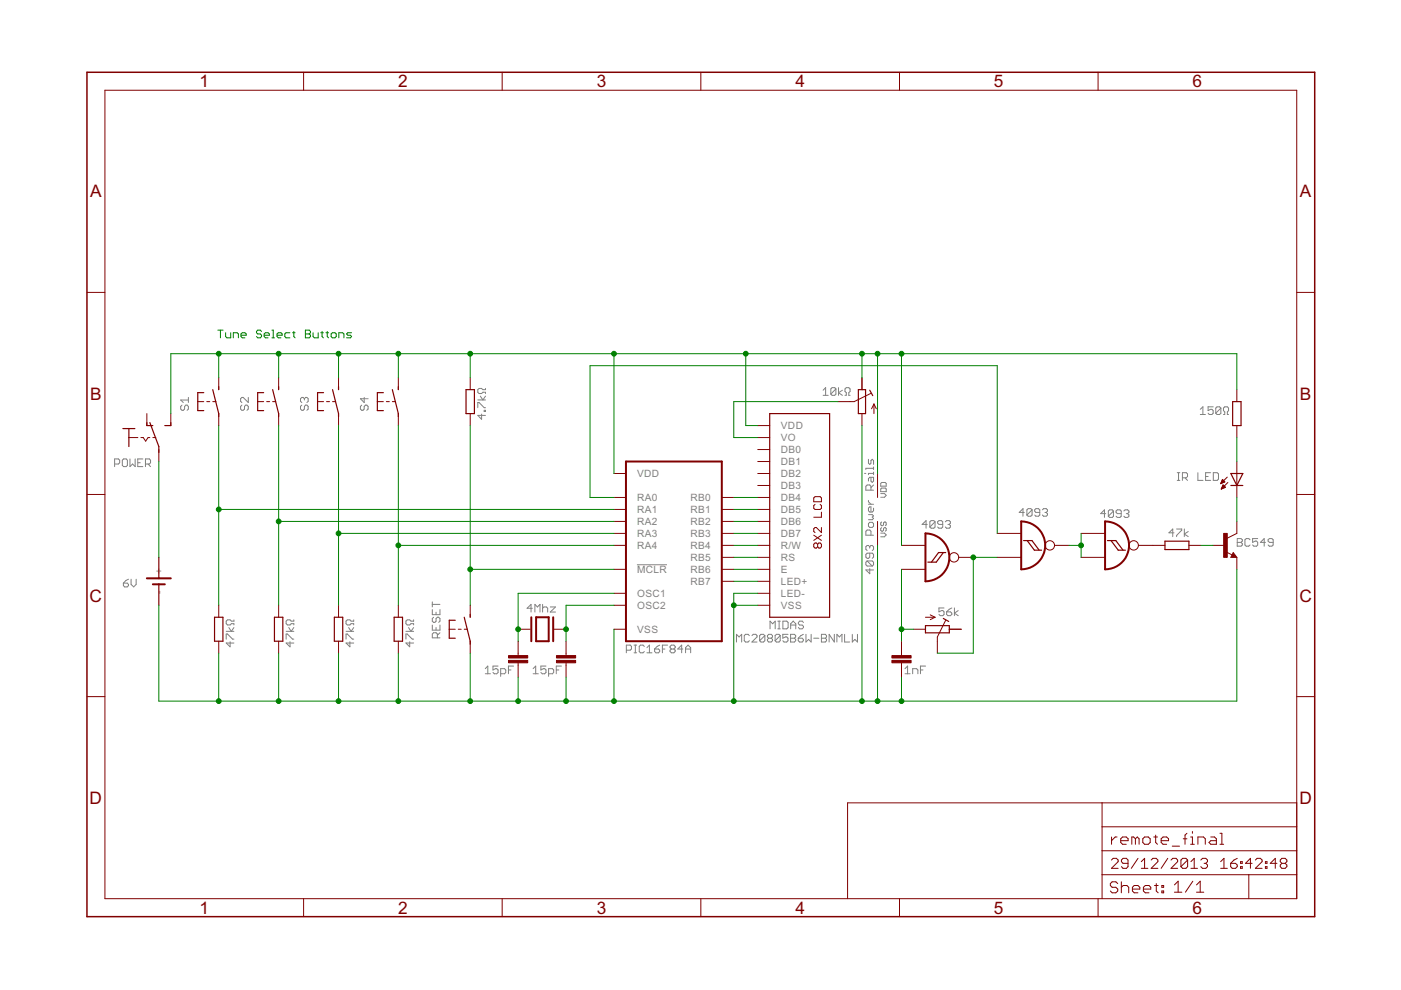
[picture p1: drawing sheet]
<svg xmlns="http://www.w3.org/2000/svg" width="297mm" height="210mm" viewBox="0 0 297 210" stroke-linecap="round" stroke-linejoin="round" font-family="sans-serif">
<defs><g id="words">
<g font-size="4.1" fill="#800000">
<text x="42.3" y="18.5">1</text>
<text x="84.4" y="18.5">2</text>
<text x="126.5" y="18.5">3</text>
<text x="168.6" y="18.5">4</text>
<text x="210.7" y="18.5">5</text>
<text x="252.9" y="18.5">6</text>
<text x="19.1" y="41.9">A</text>
<text x="275.6" y="41.9">A</text>
<text x="19.1" y="84.7">B</text>
<text x="275.6" y="84.7">B</text>
<text x="19" y="127.6">C</text>
<text x="275.5" y="127.6">C</text>
<text x="19" y="170.4">D</text>
<text x="275.5" y="170.4">D</text>
<text x="42.3" y="193.7">1</text>
<text x="84.4" y="193.7">2</text>
<text x="126.5" y="193.7">3</text>
<text x="168.6" y="193.7">4</text>
<text x="210.7" y="193.7">5</text>
<text x="252.9" y="193.7">6</text>
</g>
<g font-size="2.4" fill="#808080">
<text x="165.6" y="91">VDD</text>
<text x="165.6" y="93.5">VO</text>
<text x="135.1" y="101.2">VDD</text>
<text x="165.6" y="96.1">DB0</text>
<text x="165.6" y="98.6">DB1</text>
<text x="165.6" y="101.2">DB2</text>
<text x="135.1" y="106.2">RA0</text>
<text x="146.4" y="106.2">RB0</text>
<text x="165.6" y="103.7">DB3</text>
<text x="165.6" y="106.2">DB4</text>
<text x="135.1" y="108.8">RA1</text>
<text x="135.1" y="111.3">RA2</text>
<text x="135.1" y="113.9">RA3</text>
<text x="146.4" y="108.8">RB1</text>
<text x="146.4" y="111.3">RB2</text>
<text x="146.4" y="113.9">RB3</text>
<text x="165.6" y="108.8">DB5</text>
<text x="165.6" y="111.3">DB6</text>
<text x="165.6" y="113.9">DB7</text>
<text x="135.1" y="116.4">RA4</text>
<text x="146.4" y="116.4">RB4</text>
<text x="146.4" y="118.9">RB5</text>
<text x="165.6" y="116.4">R/W</text>
<text x="165.6" y="118.9">RS</text>
<text x="34.4" y="126" transform="rotate(-90 34.4 126)">-</text>
<text x="34.4" y="121.8" transform="rotate(-90 34.4 121.8)">+</text>
<text x="135.1" y="121.5">MCLR</text>
<text x="146.4" y="121.5">RB6</text>
<text x="146.4" y="124">RB7</text>
<text x="165.6" y="124">LED+</text>
<text x="165.6" y="121.5">E</text>
<text x="135.1" y="126.6">OSC1</text>
<text x="135.1" y="129.1">OSC2</text>
<text x="165.6" y="126.6">LED-</text>
<text x="165.6" y="129.1">VSS</text>
<text x="135.1" y="134.2">VSS</text>
</g>
</g></defs>
<g fill="none" stroke="#808080" stroke-width=".21">
<path d="M24.3 98.4h.8l.3-.3v-.5l-.3-.3h-.8v1.6M26.2 97.3h.6l.2 .3v1.1l-.2 .2h-.6l-.3-.2v-1.1zM27.6 97.3v1.6l.5-.5 .6 .5v-1.6M29.2 98.1h.5M30.3 97.3h-1.1v1.6h1.1M30.8 98.4h.9l.2-.3v-.5l-.2-.3h-.9v1.6M31.4 98.4l.5 .5M38.6 85.9l-.3 .3v.5l.3 .3h.3l.2-.3v-.5l.3-.3h.3l.2 .3v.5l-.2 .3M39.9 84.8h-1.6l.6 .5M39.9 84.3v1M51.3 85.9l-.3 .3v.5l.3 .3h.3l.2-.3v-.5l.3-.3h.3l.2 .3v.5l-.2 .3M52.6 84.3v1l-1-1h-.3l-.3 .2v.6l.3 .2"/>
<path d="M64 85.9l-.3 .3v.5l.3 .3h.3l.2-.3v-.5l.3-.3h.3l.2 .3v.5l-.2 .3M64.5 84.5l-.2-.2h-.3l-.3 .2v.6l.3 .2M64.5 84.5l.3-.2h.3l.2 .2v.6l-.2 .2M64.5 84.5v.3M76.7 85.9l-.3 .3v.5l.3 .3h.3l.2-.3v-.5l.3-.3h.3l.2 .3v.5l-.2 .3M77.2 84.3v1l-.8-.8h1.6M101.3 86.4v-1.1h.3l1.1 1.1h.2M101.3 84.8h1.6M101.8 84l.6 .8 .5-.8M102.1 87.8v1.1l-.8-.8h1.6M102.7 87h.2v.2h-.2zM102.9 82.4v.2h-.5l-.3-.2h-.5l-.3 .2v.6l.3 .2h.5l.3-.2h.5v.2"/>
<path d="M174.5 82.7l.5-.5v1.6M174.5 83.8h1.1M177.2 82.5v1l-.2 .3h-.6l-.3-.3M177.2 82.5l-.2-.3h-.6l-.3 .3v1M177.2 82.5l-1.1 1M177.8 82.2v1.6M178.6 82.7l-.8 .6 .8 .5M179.2 83.8h.2v-.5l-.2-.3v-.5l.2-.3h.6l.2 .3v.5l-.2 .3v.5h.2M184.1 97.4v.8l.3 .3 .3-.3v-.6l.2-.2 .3 .2v.9M185.2 99.3h-1.6v.2M185.2 99v.5M254.5 86.8l.5-.5v1.6"/>
<path d="M254.5 87.9h1.1M257.2 86.3h-1.1v.8l.6-.3h.2l.3 .3v.5l-.3 .3h-.5l-.3-.3M258.8 86.5v1.1l-.2 .3h-.6l-.2-.3M258.8 86.5l-.2-.2h-.6l-.2 .2v1.1M258.8 86.5l-1 1.1M259.4 87.9h.3v-.6l-.3-.2v-.6l.3-.2h.5l.3 .2v.6l-.3 .2v.6h.3M135 119.7h6.4M183.3 100.4h.3M183.9 118.9l-.3 .3v.5l.3 .3h1M183.9 118.9h1l.3 .3v.5l-.3 .3M183.9 118.9l1 1.1M184.1 106.1v.3l.6 .5"/>
<path d="M184.1 109.1h.8l.3 .3-.3 .2 .3 .3-.3 .3h-.8M184.1 106.9h1.1M184.4 115.9v.3M184.4 117.3v.8l-.3 .3h-.2l-.3-.3v-.5l.3-.3h1l.3 .3v.5l-.3 .3M184.4 115.9l-.3-.2h-.2l-.3 .2v.6l.3 .2M184.4 110.7h.5l.3 .3v.6l-.3 .2h-.5l-.3-.2v-.6zM184.4 115.9l.3-.2h.2l.3 .2v.6l-.3 .2M184.7 103.9v-.8l-.3-.3h-.5l-.3 .3v.8h1.6M184.7 113.5v-.9l-.3-.2h-.5l-.3 .2v.9h1.6M184.7 101.2v.8l.2 .3 .3-.3v-.8h-.8l-.3 .3v.5M185.2 100.1v.5M185.2 107.7v.6l-.3 .3h-.5l-.3-.3v-.6l.3-.2h.3v1.1"/>
<path d="M185.2 100.4h-1.1v.2M185.2 102.8l-.5 .6M186.7 104.6h.8l.4 .4-.4 .4h-.8M186.7 103.7l.2-.2h.8l.2 .2v.5h-1.2zM186.7 113h.8l.4 .4-.4 .4h-.8M186.9 111.9l-.2 .2v.3l.2 .2 .4-.2v-.3l.2-.2 .4 .2v.3l-.2 .2M186.9 102.3h.8l.2 .2v.6h-1.2v-.6zM186.9 110.7l-.2 .2v.4l.4 .2 .2-.2v-.4l.4-.2 .2 .2v.4l-.2 .2M196.6 111.2h-1.1l.8-.8v1.6M198.2 110.6l-.2-.2h-.6l-.3 .2v1.1M198.2 110.6v1.1l-.2 .3h-.6l-.3-.3M198.2 110.6l-1.1 1.1"/>
<path d="M199.9 111.2h-.8l-.3-.3v-.3l.3-.2h.5l.3 .2v1.1l-.3 .3h-.5l-.3-.3M200.4 110.6l.3-.2h.6l.2 .2v.3l-.2 .3M201 111.2h.3M201.3 111.2l.2 .3v.2l-.2 .3h-.6l-.3-.3M217.2 108.6h-1.1l.8-.8v1.7M218.8 108.1l-.3-.3h-.5l-.3 .3v1.1M218.8 108.1v1.1l-.3 .3h-.5l-.3-.3M218.8 108.1l-1.1 1.1M220.5 108.6h-.9l-.2-.2v-.3l.2-.3h.6l.3 .3v1.1l-.3 .3h-.6l-.2-.3M221 108.1l.3-.3h.5l.3 .3v.3l-.3 .2M221.6 108.6h.2M221.8 108.6l.3 .3v.3l-.3 .3h-.5l-.3-.3"/>
<path d="M234.4 108.9h-1l.8-.8v1.6M236.1 108.4l-.3-.3h-.5l-.3 .3v1.1M236.1 108.4v1.1l-.3 .2h-.5l-.3-.2M236.1 108.4l-1.1 1.1M237.7 108.9h-.8l-.3-.3v-.2l.3-.3h.5l.3 .3v1.1l-.3 .2h-.5l-.3-.2M238.3 108.4l.2-.3h.6l.3 .3v.2l-.3 .3M238.8 108.9h.3M239.1 108.9l.3 .3v.3l-.3 .2h-.6l-.2-.2M248.9 113h-1.1l.8-.8v1.6M249.5 112.2h1v.2l-1 1.1v.3M249.6 101.9h.5M249.6 100.2h.5"/>
<path d="M249.9 100.2v1.7M250.7 101.3h.8l.3-.3v-.5l-.3-.3h-.8v1.7M251.1 112.2v1.6M251.2 101.3l.6 .6M251.9 112.7l-.8 .5 .8 .6M254 100.2v1.7h1.1M255.6 101h.6M256.7 100.2h-1.1v1.7h1.1M257.2 100.2h.9l.2 .3v1.1l-.2 .3h-.9zM262.3 114.2h.8l.3 .2v.3l-.3 .3 .3 .3v.2l-.3 .3h-.8zM262.3 115h.8M265 114.4l-.2-.2h-.6l-.3 .2v1.1l.3 .3h.6l.2-.3"/>
<path d="M266.7 114.2h-1.1v.8l.8-.3 .3 .3v.5l-.3 .3h-.5l-.3-.3M268.3 115h-1.1l.8-.8v1.6M269.9 115h-.8l-.2-.3v-.3l.2-.2h.6l.2 .2v1.1l-.2 .3h-.6l-.2-.3M26.2 123.6h.8l.2 .3v.3l-.2 .2h-.6l-.2-.2zM27.2 122.8l-.5 .3-.5 .5M27.8 122.8v1.1l.5 .5 .6-.5v-1.1M48 135.5v-1.1h.2l1.1 1.1h.3M48 133.9h1.6M48.5 133.1l.6 .8 .5-.8M48.8 136.1v1l-.8-.8h1.6M49.6 131.4v.3h-.5l-.3-.3h-.6l-.2 .3v.5l.2 .3h.6l.3-.3h.5v.3M60.7 135.5v-1.1h.2l1.1 1.1h.3"/>
<path d="M60.7 133.9h1.6M61.2 133.1l.5 .8 .6-.8M61.5 136.1v1l-.8-.8h1.6M62.3 131.4v.3h-.6l-.2-.3h-.6l-.2 .3v.5l.2 .3h.6l.2-.3h.6v.3M73.4 135.5v-1.1h.2l1.1 1.1h.3M73.4 133.9h1.6M73.9 133.1l.5 .8 .6-.8M74.2 136.1v1l-.8-.8h1.6M75 131.4v.3h-.6l-.2-.3h-.6l-.2 .3v.5l.2 .3h.6l.2-.3h.6v.3M86.1 135.5v-1.1h.2l1.1 1.1h.3M86.1 133.9h1.6M86.6 133.1l.5 .8 .6-.8"/>
<path d="M86.9 136.1v1l-.8-.8h1.6M87.7 131.4v.3h-.6l-.2-.3h-.6l-.2 .3v.5l.2 .3h.6l.2-.3h.6v.3M91.7 127.6v1.1M91.7 129.2v1.1h1.6v-1.1M91.7 132.5v1.1h1.6v-1.1M91.7 128.1h1.6M91.9 130.9l-.2 .2v.6l.2 .3h.3l.3-.3v-.6l.2-.2h.3l.3 .2v.6l-.3 .3M92.5 129.8v.5M92.5 133.1v.5M92.7 135.2v-.8l-.2-.2h-.6l-.2 .2v.8h1.6M93.3 134.2l-.6 .5M112.9 129h-1.1l.8-.9v1.7"/>
<path d="M113.4 129.8v-1.7l.5 .6 .6-.6v1.7M115 128.1v1.7M115 129l.3-.3h.6l.2 .3v.8M116.7 128.7h1.1l-1.1 1.1h1.1M132.8 137.9h.8l.3-.3v-.5l-.3-.3h-.8v1.6M134.4 136.8h.6M134.4 138.4h.6M134.7 136.8v1.6M136.6 137.1l-.3-.3h-.5l-.3 .3v1l.3 .3h.5l.3-.3M137.2 138.4h1M137.2 137.3l.5-.5v1.6M138.8 137.6h.8l.3 .3v.2l-.3 .3h-.5l-.3-.3z"/>
<path d="M139.9 136.8l-1.1 .8M140.4 137.6h.6M141.5 136.8h-1.1v1.6M142.3 137.6l-.2-.3v-.2l.2-.3h.6l.3 .3v.2l-.3 .3M142.3 137.6l-.2 .3v.2l.2 .3h.6l.3-.3v-.2l-.3-.3M142.3 137.6h.6M144.8 137.6h-1.1l.8-.8v1.6M145.4 137.6h1M145.4 138.4v-1.1l.5-.5 .5 .5v1.1M156.1 136.1v-1.6l.6 .5 .5-.5v1.6M158.9 134.8l-.3-.3h-.5l-.3 .3v1l.3 .3h.5l.3-.3M159.4 134.8l.3-.3h.6l.2 .3v.2l-1.1 1.1h1.1"/>
<path d="M162.2 134.8l-.3-.3h-.6l-.2 .3v1M162.2 134.8v1l-.3 .3h-.6l-.2-.3M162.2 134.8l-1.1 1M163 135.3l-.3-.3v-.2l.3-.3h.5l.3 .3v.2l-.3 .3M163 135.3l-.3 .3v.2l.3 .3h.5l.3-.3v-.2l-.3-.3M163 135.3h.5M163.3 133.3v-1.6l.5 .5 .6-.5v1.6M164.9 131.7h.5M164.9 133.3h.5M165.2 131.7v1.6M165.4 134.8l-.2-.3h-.6l-.3 .3v1M165.4 134.8v1l-.2 .3h-.6l-.3-.3"/>
<path d="M165.4 134.8l-1.1 1M166 131.7h.8l.3 .3v1.1l-.3 .2h-.8zM167.1 134.5h-1.1v.8l.5-.3h.3l.3 .3v.5l-.3 .3h-.6l-.2-.3M167.6 134.5h.8l.3 .3v.2l-.3 .3 .3 .3v.2l-.3 .3h-.8zM167.6 135.3h.8M167.6 132.5h1.1M167.6 133.3v-1.1l.6-.5 .5 .5v1.1M169.2 135.3h.9l.2 .3v.2l-.2 .3h-.6l-.3-.3zM170.3 134.5l-1.1 .8M170.3 132l-.2-.3h-.6l-.2 .3v.2l.2 .3h.6l.2 .3v.3l-.2 .2h-.6l-.2-.2M170.9 134.5v1.6l.5-.5 .6 .5v-1.6M172.5 135.3h1.1"/>
<path d="M174.2 134.5h.8l.2 .3v.2l-.2 .3 .2 .3v.2l-.2 .3h-.8zM174.2 135.3h.8M176.9 134.5v1.6l-1.1-1.6v1.6M177.4 136.1v-1.6l.6 .5 .5-.5v1.6M179.1 134.5v1.6h1M180.7 134.5v1.6l.6-.5 .5 .5v-1.6M184.4 120.6v1l-.8-.8h1.6M200.2 128.9h-1.1v.8l.5-.2h.3l.3 .2v.6l-.3 .2h-.6l-.2-.2M200.7 129.7h.8l.3 .3v.3l-.3 .2h-.5l-.3-.2zM201.8 128.9l-.5 .3-.6 .5M202.4 128.9v1.6M203.2 129.5l-.8 .5 .8 .5"/>
<path d="M102.9 141.8l.5-.6v1.7M102.9 142.9h1.1M105.6 141.2h-1.1v.8l.6-.2h.2l.3 .2v.6l-.3 .3h-.5l-.3-.3M106.2 142.9h.8l.2-.3v-.6l-.2-.2h-.8v1.6M107.8 142h.5M108.9 141.2h-1.1v1.7M113 142.9h1.1M113 141.8l.6-.6v1.7M115.8 141.2h-1.1v.8l.5-.2h.3l.3 .2v.6l-.3 .3h-.5l-.3-.3M116.3 142.9h.8l.3-.3v-.6l-.3-.2h-.8v1.6M117.9 142h.6M119 141.2h-1.1v1.7"/>
<path d="M191.9 142.9h1.1M191.9 141.8l.5-.6v1.7M193.5 142.9v-1.1h.8l.3 .2v.9M195.2 142h.5M196.2 141.2h-1v1.7"/>
</g>
<g fill="none" stroke="#800000" stroke-width=".25">
<path d="M26.1 90.9h2.5M27.3 90.9v3.8M31.1 89.6v.6h1.3M31.8 89.6l1.9 5.1v1.2M36.2 89.6v.6h-1.3M43.2 83.2h-1.3v3.9h1.3M45.1 82.6l1.3 5.1v.6M46.4 82v.6M55.9 83.2h-1.3v3.9h1.3M57.8 82.6l1.3 5.1v.6M59.1 82v.6M68.6 83.2h-1.3v3.9h1.3"/>
<path d="M70.5 82.6l1.3 5.1v.6M71.8 82v.6M81.3 83.2h-1.3v3.9h1.3M83.2 82.6l1.3 5.1v.6M84.5 82v.6M98.8 82.6h1.8v5.1h-1.8zM163.2 87.7h12.7v43.2h-12.7zM182 82.6h1.5v5.1h-1.5zM184.4 82.7l.6 1.2M261.3 85.2h1.8v5h-1.8zM33.7 118.2v4.4M200 117.2l-1.5 2h-1.8"/>
<path d="M200.5 117.2h-1.5l-1.5 2M217 114.6h1.8l1.5 2M217.8 114.6l1.5 2h1.5M234.8 114.6h1.8l1.5 2M235.6 114.6l1.5 2h1.5M247 114.7h5.1v1.8h-5.1zM261 100.4h2.5l-1.3 2.5zM261 102.9h2.5M261.5 117.7l.1 .2h-.4l.3-.5 .5 .6h-.8M33.7 123.9v4.4M45.5 130.9h1.8v5.1h-1.8zM58.2 130.9h1.8v5.1h-1.8z"/>
<path d="M70.9 130.9h1.8v5.1h-1.8zM83.6 130.9h1.7v5.1h-1.7zM96.5 131.5h-1.3v3.8h1.3M98.4 130.9l1.3 5.1v.6M99.7 130.2v.7M196.2 132.7h5.1v1.5h-5.1zM200 131.1l1.1 .7"/>
</g>
<g fill="none" stroke="#800000" stroke-width=".21">
<path d="M22.2 19.1h252.7v171.4h-252.7zM64.4 15.3v3.8M106.5 15.3v3.8M148.6 15.3v3.8M190.7 15.3v3.8M232.8 15.3v3.8M18.4 62h3.8M274.9 62h3.8M27.3 92.8h1.9M29.9 92.8h.5l.5 .7 .5-.7h.4M31.1 87.7v2.5M32.4 92.8h.6"/>
<path d="M33.7 95.3v2.6M36.2 87.7v2.5M41.9 85.2h1.3M43.8 85.2h.7M45.1 85.2h.6M46.4 80.1v2.5M46.4 87.7v2.5M54.6 85.2h1.3M56.5 85.2h.7M57.8 85.2h.6M59.1 80.1v2.5M59.1 87.7v2.5"/>
<path d="M67.3 85.2h1.3M69.2 85.2h.7M70.5 85.2h.6M71.8 80.1v2.5M71.8 87.7v2.5M80 85.2h1.3M81.9 85.2h.6M83.2 85.2h.6M84.5 80.1v2.5M84.5 87.7v2.5M99.7 80.1v2.5M99.7 87.7v2.5"/>
<path d="M160.7 92.8h2.5M160.7 95.3h2.5M160.7 97.9h2.5M160.7 90.2h2.5M182.8 80.1v2.5M182.8 87.7v2.5M184.6 83.4l-3.5 1.8h-3.4M185.3 85.7v2M185.3 85.7l.5 1M185.3 85.7l-.5 1M262.2 82.6v2.6M262.2 90.2v2.6"/>
<path d="M262.2 97.9v7.6M18.4 104.8h3.8M130.2 115.6h2.5M130.2 100.4h2.5M130.2 105.5h2.5M130.2 108h2.5M130.2 110.6h2.5M130.2 113.1h2.5M153 115.6h2.6M153 118.2h2.6M153 105.5h2.6M153 108h2.6"/>
<path d="M153 110.6h2.6M153 113.1h2.6M160.7 115.6h2.5M160.7 118.2h2.5M160.7 102.9h2.5M160.7 100.4h2.5M160.7 105.5h2.5M160.7 108h2.5M160.7 110.6h2.5M160.7 113.1h2.5M172.5 113.5l1.7 1.1M172.8 106.9l-.3 .3v.6l.3 .2h1.1l.3-.2v-.6l-.3-.3"/>
<path d="M172.8 105.3h1.1l.3 .3v.8h-1.7v-.8zM173.4 115.4l-.3-.3h-.3l-.3 .3v.5l.3 .3h.3l.3-.3M173.4 115.4l.2-.3h.3l.3 .3v.5l-.3 .3h-.3l-.2-.3M173.4 115.4v.5M174.2 111.8v1.1l-1.1-1.1h-.3l-.3 .3v.6l.3 .2M174.2 108.6v1.1h-1.7M174.2 113.5l-1.7 1.1M186.1 100.4v5.1M186.1 110.6v5M191.1 115.6h5.1M203.3 118.2h3.1M211.4 118.2h5.1"/>
<path d="M211.4 113.1h5.1M223.6 115.6h3.1M229.2 118.2h5.1M229.2 113.1h5.1M241.4 115.6h5.6M252.1 115.6h2.5M257.2 115.6h2.5M258.8 102.4h.3M258.9 102.3h.4M259 102.2h.6M259 103.7h.1M259 103.5h.3"/>
<path d="M259 102.1h.6M259.1 102h.4M259.1 103.4h.5M259.1 101.8h.3M259.1 103.3h.7M259.2 101.7h.1M259.2 103.2h.5M259.2 101.7l.5 .5-.9 .4zM259.2 103h.3M259.3 102.9h.1M259.3 102.8l.5 .5-.9 .4zM260 117.1l1.2 .6"/>
<path d="M260.2 101.2l-1.4 1.4M260.3 102.3l-1.4 1.4M261.5 117.2l.7 1h-1.2zM262.2 110.6v2.5l-2 1M262.2 118.2v2.5M274.9 104.8h3.8M46.4 128.3v2.6M46.4 136v2.5M59.1 128.3v2.6M59.1 136v2.5M71.8 128.3v2.6M71.8 136v2.5"/>
<path d="M84.5 128.3v2.6M84.5 136v2.5M95.2 133.4h1.3M97.2 133.4h.6M98.4 133.4h.7M99.7 128.3v2.6M99.7 136v2.5M109.9 133.4h2.5M109.9 136v3M117.5 133.4h2.5M120 136v3M130.2 133.4h2.5"/>
<path d="M130.2 120.7h2.5M130.2 125.8h2.5M130.2 128.3h2.5M153 120.7h2.6M153 123.3h2.6M160.7 120.7h2.5M160.7 123.3h2.5M160.7 125.8h2.5M160.7 128.3h2.5M191.1 120.7h5.1M191.1 136v3M193.7 133.4h2.5"/>
<path d="M196.2 130.9h2M197.2 130.4l1 .5M198.2 130.9l-1 .5M200.5 131.5l-1.8 3.6v3.4M201.3 133.4h2.5M18.4 147.7h3.8M109.9 140.5v3.1M120 140.5v3.1M191.1 140.5v3.1M274.9 147.7h3.8M233.7 170.2v20.3M233.7 175.3h41.2"/>
<path d="M235.7 177.5v1.5M236.8 177.5h-.3l-.8 .7M237.6 178.2h1.6v-.4l-.4-.3h-.8l-.4 .3v.8l.4 .4h.8M240.7 177.8l-.4-.3h-.3v1.5M240.7 177.8v1.2M240.7 177.8l.4-.3 .4 .3v1.2M242.7 177.5h.8l.4 .3v.8l-.4 .4h-.8l-.4-.4v-.8zM244.6 177.5h.8M245 177.1v1.5l.4 .4M246.2 178.2h1.6v-.4l-.4-.3h-.8l-.4 .3v.8l.4 .4h.8M248.5 179.4h1.6M250.9 177.8h.8"/>
<path d="M251.7 176.7l-.5 .4v1.9M252.4 177.5h.4v1.5M252.4 179h.8M252.8 176.3v.4M254 179v-1.5h1.2l.3 .3v1.2M256.7 177.5h.8l.4 .3v1.2h-1.2l-.4-.4 .4-.4h1.2M258.7 179h.7M258.7 176.7h.4v2.3M274.9 170.2h-95.2v20.3M64.4 190.5v3.9M106.5 190.5v3.9M148.6 190.5v3.9"/>
<path d="M190.7 190.5v3.9M232.8 190.5v3.9M233.7 185.5h41.2M233.7 180.4h41.2M235.6 182.4l.4-.4h.7l.4 .4v.3l-1.5 1.4h1.5M237 187.3l-.4-.3h-.8l-.4 .3v.4l.4 .4h.8l.4 .4v.4l-.4 .4h-.8l-.4-.4M237.7 187v2.3M237.7 188.1l.4-.4h.8l.4 .4v1.2M239.2 183h-1.1l-.3-.3v-.3l.3-.4h.7l.4 .4v1.3l-.4 .4h-.7l-.3-.4M240.1 188.5h1.6v-.4l-.4-.4h-.8l-.4 .4v.8l.4 .4h.8M241.3 182l-1.4 2.1M242 184.1h1.4"/>
<path d="M242 182.7l.7-.7v2.1M242.4 188.5h1.6v-.4l-.4-.4h-.8l-.4 .4v.8l.4 .4h.8M244.1 182.4l.3-.4h.7l.4 .4v.3l-1.4 1.4h1.4M244.8 187.7h.8M245.2 187.3v1.6l.4 .4M246.3 187.7h.4v.4h-.4zM246.3 188.9h.4v.4h-.4zM247.6 182l-1.4 2.1M248.3 182.4l.3-.4h.7l.4 .4v.3l-1.4 1.4h1.4M249 187.6l.8-.8v2.4M249 189.2h1.6M251.8 182.4v1.3l-.4 .4h-.7l-.3-.4"/>
<path d="M251.8 182.4l-.4-.4h-.7l-.3 .4v1.3M251.8 182.4l-1.4 1.3M252.5 184.1h1.4M252.5 182.7l.7-.7v2.1M252.9 186.8l-1.6 2.4M253.7 189.2h1.5M253.7 187.6l.8-.8v2.4M254.6 182.4l.4-.4h.7l.3 .4v.3l-.3 .3M255.3 183h.4M255.7 183l.3 .4v.3l-.3 .4h-.7l-.4-.4M258.8 184.1h1.4M258.8 182.7l.7-.7v2.1"/>
<path d="M260.9 183h1.1l.3 .4v.3l-.3 .4h-.7l-.4-.4zM262.3 182l-.7 .4-.7 .6M263 183.7h.4v.4h-.4zM263 182.7h.4v.3h-.4zM264.8 185.5v5M265.5 183h-1.4l1-1v2.1M266.2 182.4l.3-.4h.7l.4 .4v.3l-1.4 1.4h1.4M268.3 183.7h.3v.4h-.3zM268.3 182.7h.3v.3h-.3zM270.7 183h-1.4l1.1-1v2.1M271.8 183l-.4 .4v.3l.4 .4h.7l.3-.4v-.3l-.3-.4M271.8 183l-.4-.3v-.3l.4-.4h.7l.3 .4v.3l-.3 .3"/>
<path d="M271.8 183h.7"/>
<circle cx="202.3" cy="118.2" r=".99"/>
<circle cx="222.6" cy="115.6" r=".99"/>
<circle cx="240.4" cy="115.6" r=".99"/>
</g>
<path d="M132.7 97.9h20.3v38.1h-20.3zM196.2 113.1a5.1 5.1 0 0 1 5.1 5.1 5.1 5.1 0 0 1-5.1 5.1zM216.5 110.6a5.1 5.1 0 0 1 5.1 5 5.1 5.1 0 0 1-5.1 5.1zM234.3 110.6a5.1 5.1 0 0 1 5.1 5 5.1 5.1 0 0 1-5.1 5.1zM31.1 122.6h5.1M32.4 123.9h2.5M112.6 130.9v5.1M113.7 130.9h2.6v5.1h-2.6zM117.3 130.9v5.1" fill="none" stroke="#800000" stroke-width=".42"/>
<g fill="#800000" stroke="#800000" stroke-width=".21">
<path d="M107.8 140h4.1v.5h-4.1z"/>
<path d="M107.8 139h4.1v.5h-4.1z"/>
<path d="M118 140h4v.5h-4z"/>
<path d="M118 139h4v.5h-4z"/>
<path d="M189.1 140h4.1v.5h-4.1z"/>
<path d="M189.1 139h4.1v.5h-4.1z"/>
<path d="M259.4 113.1h.8v5.1h-.8z"/>
</g>
<path d="M18.4 15.3h260.3v179.1h-260.3z" fill="none" stroke="#800000" stroke-width=".32"/>
<g fill="none" stroke="#008000" stroke-width=".21">
<path d="M46.2 70h1.1M46.4 75v5.1M46.7 70v1.6M47.8 70.5v.9l.3 .2h.8v-1.1M49.5 71.6v-1.1h.8l.2 .3v.8M51.1 71.1h1.1v-.3l-.3-.3h-.5l-.3 .3v.6l.3 .2h.5M55.5 70.3l-.3-.3h-.5l-.3 .3v.2l.3 .3h.5l.3 .3v.3l-.3 .2h-.5l-.3-.2M56 71.1h1.1v-.3l-.3-.3h-.5l-.3 .3v.6l.3 .2h.5M57.7 70h.2v1.6M57.7 71.6h.5M58.7 71.1h1.1v-.3l-.2-.3h-.6l-.3 .3v.6l.3 .2h.6M59.1 75v5.1"/>
<path d="M61.5 70.5h-.9l-.2 .3v.6l.2 .2h.9M62 70.5h.6M62.3 70.3v1.1l.3 .2M64.7 70h.9l.2 .3v.2l-.2 .3 .2 .3v.3l-.2 .2h-.9zM64.7 70.8h.9M66.4 70.5v.9l.3 .2h.8v-1.1M68 70.5h.6M68.3 70.3v1.1l.3 .2M69.1 70.5h.6M69.4 70.3v1.1l.3 .2M70.2 70.8l.3-.3h.5l.3 .3v.6l-.3 .2h-.5l-.3-.2zM71.8 75v5.1"/>
<path d="M71.8 71.6v-1.1h.8l.3 .3v.8M74.5 70.5h-.8l-.2 .3 .2 .3h.6l.2 .3-.2 .2h-.8M84.5 75v5.1M99.7 75v5.1M130.2 75v25.4M158.1 75v15.2h2.6M182.8 75v5.1M186.1 75v25.4M191.1 75v40.6M33.7 97.9v20.3M46.4 90.2v38.1M59.1 90.2v38.1"/>
<path d="M71.8 90.2v38.1M84.5 90.2v38.1M99.7 90.2v38.1M177.7 85.2h-22.1v7.6h5.1M182.8 90.2v58.5M262.2 82.6v-7.6h-226v12.7M262.2 92.8v5.1M46.4 108h83.8M59.1 110.6h71.1M71.8 113.1h58.4M84.5 115.6h45.7M130.2 105.5h-5.1v-28h86.3v35.6"/>
<path d="M155.6 108h5.1M155.6 110.6h5.1M155.6 115.6h5.1M155.6 113.1h5.1M155.6 105.5h5.1M155.6 118.2h5.1M186.1 115.6v33.1M211.4 118.2h-5v20.3h-7.7M226.7 115.6h2.5M229.2 113.1v5.1M254.6 115.6h2.6M262.2 105.5v5.1"/>
<path d="M46.4 138.5v10.2M59.1 138.5v10.2M71.8 138.5v10.2M84.5 138.5v10.2M99.7 138.5v10.2M99.7 120.7h30.5M130.2 128.3h-10.2v7.7M130.2 125.8h-20.3v10.2M130.2 133.4v15.3M155.6 128.3h5.1M155.6 120.7h5.1M155.6 123.3h5.1"/>
<path d="M160.7 125.8h-5.1v22.9M191.1 120.7v15.3M191.1 133.4h2.6M262.2 120.7v28h-228.5v-20.4M109.9 143.6v5.1M120 143.6v5.1M191.1 143.6v5.1"/>
</g>
<g fill="#008000" stroke="#008000" stroke-width=".21">
<circle cx="46.4" cy="108" r=".51"/>
<circle cx="59.1" cy="110.6" r=".51"/>
<circle cx="84.5" cy="115.6" r=".51"/>
<circle cx="120" cy="148.7" r=".51"/>
<circle cx="109.9" cy="148.7" r=".51"/>
<circle cx="155.6" cy="148.7" r=".51"/>
<circle cx="155.6" cy="128.3" r=".51"/>
<circle cx="182.8" cy="148.7" r=".51"/>
<circle cx="46.4" cy="148.7" r=".51"/>
<circle cx="59.1" cy="148.7" r=".51"/>
<circle cx="71.8" cy="148.7" r=".51"/>
<circle cx="84.5" cy="148.7" r=".51"/>
<circle cx="99.7" cy="148.7" r=".51"/>
<circle cx="130.2" cy="148.7" r=".51"/>
<circle cx="191.1" cy="148.7" r=".51"/>
<circle cx="186.1" cy="148.7" r=".51"/>
<circle cx="158.1" cy="75" r=".51"/>
<circle cx="182.8" cy="75" r=".51"/>
<circle cx="46.4" cy="75" r=".51"/>
<circle cx="59.1" cy="75" r=".51"/>
<circle cx="71.8" cy="75" r=".51"/>
<circle cx="84.5" cy="75" r=".51"/>
<circle cx="99.7" cy="75" r=".51"/>
<circle cx="130.2" cy="75" r=".51"/>
<circle cx="191.1" cy="75" r=".51"/>
<circle cx="186.1" cy="75" r=".51"/>
<circle cx="120" cy="133.4" r=".51"/>
<circle cx="99.7" cy="120.7" r=".51"/>
<circle cx="71.8" cy="113.1" r=".51"/>
<circle cx="109.9" cy="133.4" r=".51"/>
<circle cx="191.1" cy="133.4" r=".51"/>
<circle cx="206.4" cy="118.2" r=".51"/>
<circle cx="229.2" cy="115.6" r=".51"/>
</g>
<use href="#words"/>
</svg>
